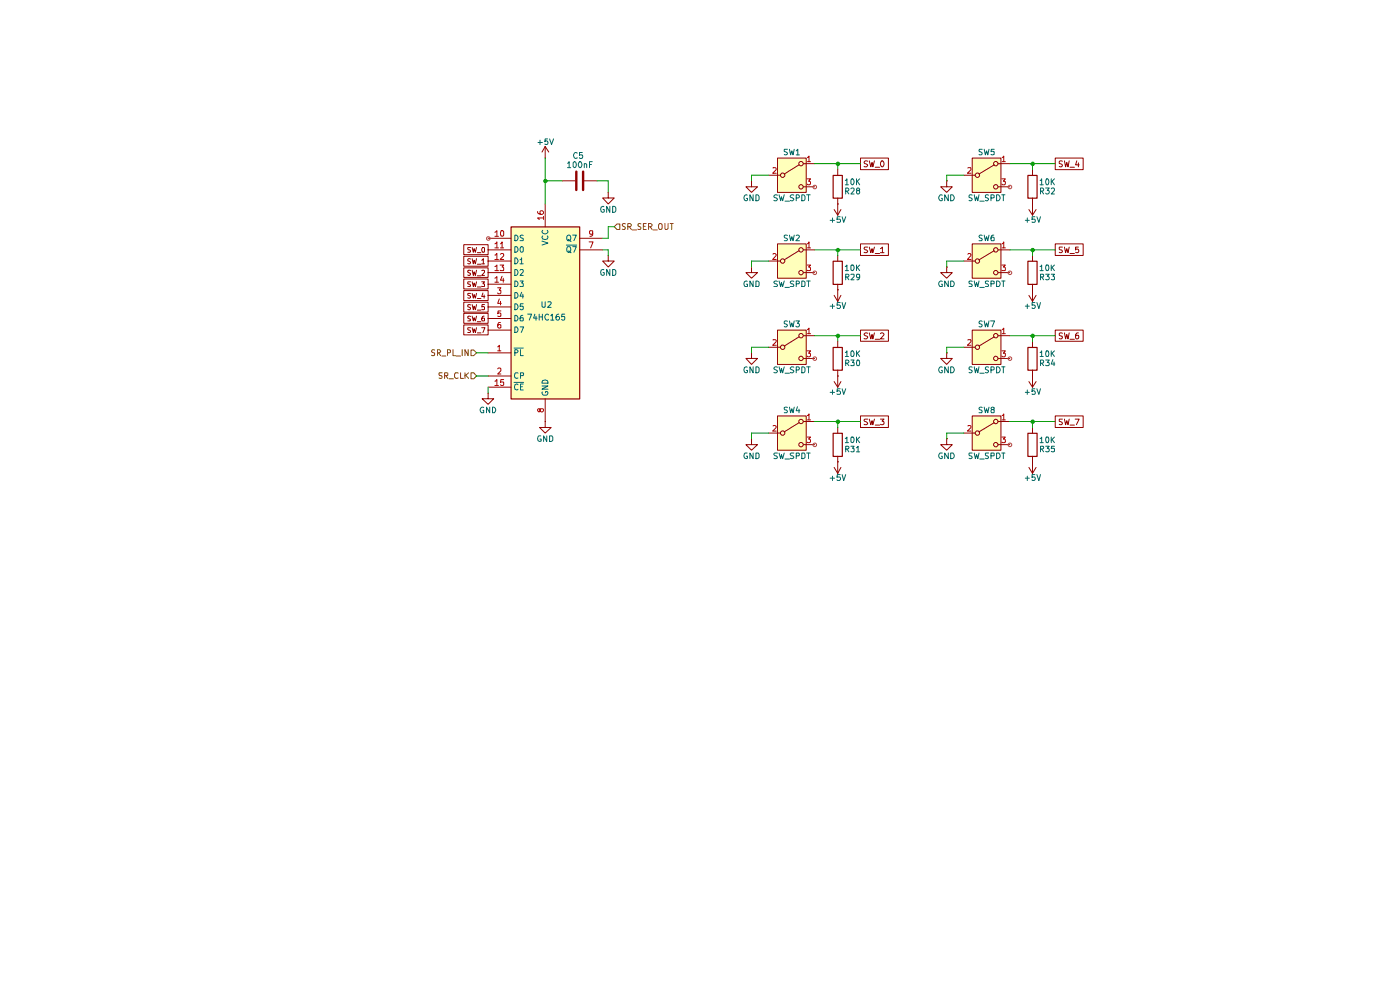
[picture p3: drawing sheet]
<svg xmlns="http://www.w3.org/2000/svg" width="297mm" height="210mm" viewBox="0 0 297 210" stroke-linecap="round" stroke-linejoin="round" font-family="sans-serif">
<g fill="#ffb">
<path d="M206.3 33.6h6.1v7.3h-6.1z"/>
<path d="M206.3 70.1h6.1v7.2h-6.1z"/>
<path d="M206.3 51.8h6.1v7.3h-6.1z"/>
<path d="M206.3 88.3h6.1v7.2h-6.1z"/>
<path d="M165 33.6h6.1v7.3h-6.1z"/>
<path d="M108.4 48.1h14.6v36.5h-14.6z"/>
<path d="M165 51.8h6.1v7.3h-6.1z"/>
<path d="M165 70.1h6.1v7.2h-6.1z"/>
<path d="M165 88.3h6.1v7.2h-6.1z"/>
</g>
<g fill="none" stroke="#910000" stroke-width=".21">
<path d="M115.7 33.5h.1M115.7 31.1l-.7 1.2M115.7 31.1v2.4M115.7 31.1l.7 1.2M119.3 38.4h2.7M124 38.4h2.7M159.4 38.4v1.2h1.3l-1.3 1.2-1.2-1.2h1.2M159.4 38.4h.1M163.1 37.2h2.4M164.9 33.5h6.1v7.3h-6.1zM169.5 35l-3.1 1.9M170.4 34.7h2.4"/>
<path d="M170.4 39.6h2.4M177.7 35.9v1.3M182.5 33.5h6v2.5h-6zM184.1 34.2l-.5-.1-.3 .3 .2 .3 .5 .2 .1 .2-.3 .3-.5-.1M184.4 34.1l.3 1.3 .3-.9 .2 .9 .3-1.3M185.7 35.5h.9M186.9 34.2a.61 .61 0 0 1 .7 .5 .61 .61 0 0 1-.4 .7 .71 .71 0 0 1-.3-1.2zM200.8 38.4v1.2h1.2l-1.2 1.2-1.2-1.2h1.2M200.8 38.4h.1M204.5 37.2h2.3M206.2 33.5h6.1v7.3h-6.1zM210.9 35l-3.2 1.9"/>
<path d="M211.8 34.7h2.4M211.8 39.6h2.4M219 35.9v1.3M223.9 33.5h5.9v2.5h-5.9zM225.4 34.2l-.5-.1-.2 .2v.3l.7 .5-.3 .3-.4-.1M225.8 34.1l.3 1.3 .2-.9 .3 .9 .2-1.3M227 35.5h.9M228.4 34.1l-.2 .9h.7M228.8 34.5v.9M98.4 51.9h5.1v2.1h-5.1zM99.8 52.5l-.6 .1v.2l.5 .2 .1 .3-.1 .2h-.5M100.2 52.5l.2 1 .2-.8 .2 .8 .3-1"/>
<path d="M101.3 53.6h.7M102.4 52.5h.3l.1 .2-.1 .8h-.3l-.1-.2-.1-.5zM103.5 53h4.9M103.5 55.4h4.9M103.5 57.8h4.9M103.5 50.5h4.9M115.7 43.3v4.8M122.9 53h4.9M122.9 50.5h4.9M129 54.2v1.2h1.3l-1.3 1.2-1.2-1.2h1.2M129 54.2h.1M163.1 55.4h2.4"/>
<path d="M164.9 51.7h6.1v7.3h-6.1zM169.5 53.2l-3.1 1.9M170.4 53h2.4M170.4 57.8h2.4M177 44.5l.7 1.1M177.7 43.3h.1M177.7 42v3.6M178.4 44.5l-.7 1.1M204.5 55.4h2.3M206.2 51.7h6.1v7.3h-6.1zM210.9 53.2l-3.2 1.9M211.8 53h2.4"/>
<path d="M211.8 57.8h2.4M218.3 44.5l.7 1.1M219 43.3h.1M219 42v3.6M219 54.2v1.2M219.8 44.5l-.8 1.1M223.9 51.7h5.9v2.5h-5.9zM225.4 52.4l-.7 .1v.3l.7 .5-.3 .3-.4-.1M225.8 52.4l.3 1.2 .2-.9 .3 .9 .2-1.2M227 53.8h.9M228.8 52.4h-.6v.6l.4-.2 .3 .3-.1 .4h-.6M98.4 68.9h5.1v2.1h-5.1z"/>
<path d="M99.8 69.5l-.6 .1v.3l.5 .1 .1 .3-.1 .2h-.5M100.2 69.5l.2 1 .2-.7 .2 .7 .3-1M101.3 70.6h.7M102.2 69.5h.7l-.5 1M103.5 74.8h4.9M103.5 60.3h4.9M103.5 79.8h4.9M103.5 62.7h4.9M103.5 65.1h4.9M103.5 67.6h4.9M103.5 70h4.9M204.5 73.7h2.3"/>
<path d="M206.2 70h6.1v7.3h-6.1zM210.9 71.5l-3.2 1.9M211.8 71.2h2.4M211.8 76h2.4M218.3 62.7l.7 1.2M219 61.5h.1M219 79.8h.1M219 60.3v3.6M219 72.4v1.3M219 78.5v3.6M219.8 62.7l-.8 1.2M223.9 70h5.9v2.4h-5.9z"/>
<path d="M225.4 70.7l-.5-.1-.2 .2v.3l.6 .2 .1 .2-.1 .3h-.6M225.8 70.6l.3 1.3 .2-.9 .3 .9 .2-1.3M227 72h.9M228.8 70.6l-.5 .1-.1 .3v.7l.1 .2 .5-.1v-.7h-.5l-.1 .2M103.5 82.1h4.9M115.7 84.6v4.8M177 99.1l.7 1.3M177.7 98h.1M177.7 90.7v1.2M177.7 96.8v3.6M178.4 99.1l-.7 1.3M204.5 91.9h2.3"/>
<path d="M206.2 88.2h6.1v7.3h-6.1zM210.9 89.7l-3.2 1.9M211.8 89.4h2.4M211.8 94.3h2.4M218.3 99.1l.7 1.3M218.3 80.9l.7 1.2M219 98h.1M219 90.7v1.2M219 96.8v3.6M219.8 99.1l-.8 1.3M219.8 80.9l-.8 1.2M223.9 88.2h5.9v2.5h-5.9z"/>
<path d="M225.4 88.9l-.7 .1v.3l.7 .4-.3 .4-.4-.1M225.8 88.9l.3 1.2 .2-.9 .3 .9 .2-1.2M227 90.2h.9M228.1 88.9h.8l-.6 1.2"/>
<circle cx="166" cy="37.2" r=".47"/>
<circle cx="169.9" cy="39.6" r=".47"/>
<circle cx="169.9" cy="34.7" r=".47"/>
<circle cx="207.4" cy="37.2" r=".47"/>
<circle cx="211.2" cy="34.7" r=".47"/>
<circle cx="211.2" cy="39.6" r=".47"/>
<circle cx="166" cy="55.4" r=".47"/>
<circle cx="169.9" cy="53" r=".47"/>
<circle cx="169.9" cy="57.8" r=".47"/>
<circle cx="207.4" cy="55.4" r=".47"/>
<circle cx="211.2" cy="57.8" r=".47"/>
<circle cx="211.2" cy="53" r=".47"/>
<circle cx="207.4" cy="73.7" r=".47"/>
<circle cx="211.2" cy="76" r=".47"/>
<circle cx="211.2" cy="71.2" r=".47"/>
<circle cx="207.4" cy="91.9" r=".47"/>
<circle cx="211.2" cy="89.4" r=".47"/>
<circle cx="211.2" cy="94.3" r=".47"/>
</g>
<path d="M176.7 37.2h2v4.8h-2zM218.1 37.2h1.9v4.8h-1.9zM108.4 48.1h14.6v36.5h-14.6zM218.1 55.4h1.9v4.9h-1.9zM218.1 73.7h1.9v4.8h-1.9zM176.7 91.9h2v4.9h-2zM218.1 91.9h1.9v4.9h-1.9z" fill="none" stroke="#910000" stroke-width=".25"/>
<g fill="none" stroke="#b90000" stroke-width=".21">
<path d="M164 35.6h.5l.2 .3-.8 .8h.8M171.2 37.9h.8l-.5 .5 .5 .3-.1 .4-.5 .1-.2-.2M171.3 33.4l.3-.3v1.2M171.3 34.3h.7M205.3 35.6h.6l.1 .3-.8 .8h.8M212.5 37.9h.8l-.4 .5 .4 .1v.5l-.2 .2h-.4l-.2-.2M212.6 33.4l.3-.3v1.2M212.6 34.3h.7M105 49.3l.4-.4v1.2M105 51.7l.4-.4v1.3M105 54.1l.4-.3v1.2M105 56.6l.4-.4v1.2"/>
<path d="M105 59l.4-.3v1.2M105 52.6h.8M105 50.1h.8M105 55h.8M105 57.4h.8M105 59.9h.8M106.1 56.2h.8l-.4 .4 .4 .2v.5h-.8M106.2 51.7l.3-.4v1.3M106.2 53.9l.1-.1h.4l.2 .1v.4l-.8 .7h.8M106.2 52.6h.7M106.3 49l.4-.1 .2 .2v.8a.35 .35 0 0 1-.5 .2 .35 .35 0 0 1-.2-.4zM106.5 58.6l-.3 .8h.7"/>
<path d="M106.8 59v.9M114 44.9l.2 .4 .9 .2 .2-.3v-.2l-.2-.3h-.4l-.1 .2v.4l.1 .2M115.3 46.2h-1.3l.4 .4M115.3 45.9v.7M125 51.3h.8l-.5 1.3M125.7 49.4l-.1 .3-.5-.1v-.7l.6 .1v.9l-.6 .2M164 53.9l.4-.1 .3 .3-.8 .9h.8M171.2 56.2h.8l-.5 .4 .5 .3-.1 .5-.7-.1M171.3 51.7l.3-.4v1.3M171.3 52.6h.7M205.3 53.9l.4-.1 .3 .3-.8 .9h.8M212.5 56.2h.8l-.4 .4 .4 .2v.5h-.8"/>
<path d="M212.6 51.7l.3-.4v1.3M212.6 52.6h.7M105.6 73.6l.3-.4v1.2M105.6 78.2l.2-.1h.3l.2 .1v.5l-.7 .6h.7M105.6 61h.7l-.4 .6h.4v.5l-.2 .2h-.3l-.2-.2M105.6 74.4h.7M105.9 63.4l-.3 .9h.7M106.2 68.4l-.4 .1-.2 .8 .2 .3 .5-.1v-.6l-.5-.1-.2 .3M106.2 63.9v.8M106.3 66h-.6l-.1 .5 .2-.1h.3l.2 .1v.6h-.7M205.3 72.1h.6l.1 .3-.8 .8h.8M212.5 74.4h.8l-.4 .5 .4 .1v.5l-.2 .2h-.4l-.2-.2"/>
<path d="M212.6 69.9l.3-.3v1.2M212.6 70.8h.7M105 80.9l.4-.4v1.3M105 81.8h.8M106.9 80.5h-.6l-.1 .6 .6-.1 .1 .6-.2 .2h-.4l-.1-.2M114.6 86.9l.1-.2h.4l.2 .2v.2l-.2 .3h-.3l-.2-.3-.1-.4-.5 .2v.2l.3 .3 .3-.3M205.3 90.3h.4l.3 .3-.8 .8h.8M212.5 92.7h.8l-.4 .4 .4 .2v.5h-.8M212.6 88.1l.3-.3v1.3M212.6 89.1h.7"/>
</g>
<path d="M122.3 36.4v3.9M123.7 36.4v3.9" fill="none" stroke="#910000" stroke-width=".51"/>
<g fill="none" stroke="#006665" stroke-width=".21">
<path d="M109.2 49.9a.66 .66 0 0 1 .7 .4 .66 .66 0 0 1-.3 .8h-.4zM109.2 52.3h.4a.66 .66 0 0 1 .3 .8 .66 .66 0 0 1-.7 .4zM109.2 54.7a.64 .64 0 0 1 .7 .6 .64 .64 0 0 1-.7 .7zM109.2 57.2a.64 .64 0 0 1 .7 .6 .64 .64 0 0 1-.7 .6zM109.2 59.6a.66 .66 0 0 1 .7 .4 .66 .66 0 0 1-.3 .8h-.4zM110.3 55.1l.4-.4v1.3M110.3 57.3l.2-.1h.3l.2 .1v.4l-.7 .7h.7M110.3 59.6h.7l-.3 .4 .3 .2v.5h-.7M110.3 56h.7M110.5 52.3h.3l.2 .2v.8l-.3 .2a.84 .84 0 0 1-.2-1.2zM111 50l-.4-.1-.3 .2 .3 .4 .4 .1v.4l-.7 .1M115 51.1l1.2 .5-1.2 .4"/>
<path d="M115.1 50l-.1 .3a.65 .65 0 0 0 .6 .5 .65 .65 0 0 0 .6-.5l-.1-.3M115.1 48.9l-.1 .2a.6 .6 0 0 0 .7 .5 .6 .6 0 0 0 .5-.7h-.1M120.1 52h2.2M120.4 52.3h.5l.1 .2a.65 .65 0 0 1-.4 1l-.4-.4zM120.5 53.3h.2l.5 .3M120.5 50.8l.7 .4M121.5 52.3h.8l-.5 1.2M121.5 49.9h.8l-.5 1.2M109.1 73.8h1.9M109.2 74.8h.4l.3-.4-.3-.2h-.4v1.2M109.2 62.1h.4a.66 .66 0 0 1 .3 .7 .66 .66 0 0 1-.7 .4zM109.2 64.4a.64 .64 0 0 1 .7 .7 .64 .64 0 0 1-.7 .6z"/>
<path d="M109.2 66.9a.66 .66 0 0 1 .7 .4 .66 .66 0 0 1-.3 .8h-.4zM109.2 69.3h.4a.66 .66 0 0 1 .3 .8 .66 .66 0 0 1-.7 .4zM109.9 79.2l-.5-.1a.61 .61 0 0 0-.3 .8 .61 .61 0 0 0 .8 .3M110.3 69.3h.8l-.5 1.2M110.4 74.2v1.2h.6M110.4 79.7h.6v-.6h-.6v1.2M110.7 62l-.4 .8h.8M110.9 66.9l-.4 .1a.94 .94 0 0 0 0 1.1l.5-.1v-.5l-.5-.1-.2 .2M110.9 62.4v.8M111 64.4h-.6l-.1 .6h.7v.5l-.2 .2h-.3l-.2-.2M109.1 81.1h2M109.9 81.6l-.3-.1a.65 .65 0 0 0-.5 .6 .65 .65 0 0 0 .5 .6l.3-.1"/>
<path d="M110.4 82h.4M111 81.5h-.6v1.2h.6M115 81.9h1.2l-1.2 .7h1.2M115.1 83.1l-.1 .3 .3 .4 .8-.1 .1-.3v-.3h-.5v.2M115.1 80.7h1l.1 .6h-1.2z"/>
<circle cx="120.7" cy="50.5" r=".57"/>
</g>
<path d="M99.9 79.1h.6l.6 .7-.6 .6h-.6z" fill="#fff"/>
<path d="M93.8 79.1l-.7 .1v.3l.7 .4-.2 .4-.5-.1M94.3 79.7h.6l.1-.5-.7-.1v1.2M94.6 79.7l.4 .6M97.2 79.2l-.6-.1-.2 .2v.7a.52 .52 0 0 0 .8 .2M97.7 79.1v1.2h.6M98.6 79.1v1.2M98.8 79.6l.6 .7M99.4 79.1l-.8 .7M99.9 79.1h.6l.6 .7-.6 .6h-.6zM95.3 80.4h.9" fill="none" stroke="#765500" stroke-width=".21"/>
<path d="M99.9 74.3h.6l.6 .5-.6 .6h-.6z" fill="#fff"/>
<path d="M92.2 74.3l-.4-.1-.3 .2 .1 .3 .6 .2v.4l-.2 .1h-.5M92.8 74.8h.4l.3-.4-.3-.2h-.4v1.2M93.1 74.8l.4 .6M93.7 75.5h.9M94.9 74.8h.6v-.5l-.6-.1v1.2M96.1 74.2v1.2h.6M96.8 75.5h.9M98 74.2v1.2M99.3 74.2v1.2l-.7-1.2v1.2M99.9 74.3h.6l.6 .5-.6 .6h-.6z" fill="none" stroke="#765500" stroke-width=".21"/>
<g fill="none" stroke="#910000" stroke-width=".21">
<path d="M98.4 56.8h5.1v2h-5.1zM98.4 54.4h5.1v2.1h-5.1zM98.4 59.2h5.1v2.1h-5.1zM99.8 57.4h-.6v.3l.6 .4-.1 .3-.5-.1M99.8 55l-.4-.1-.2 .1v.3l.6 .3-.1 .4-.5-.1M99.8 59.8h-.5v.4a.42 .42 0 0 1 .4 .6h-.5M100.2 57.3l.2 1.1 .2-.7 .2 .7 .3-1.1M100.2 54.9l.2 1.1 .2-.8 .2 .8 .3-1.1M100.2 59.8l.2 1 .2-.8 .2 .8 .3-1M101.3 58.5h.7M101.3 56.1h.7M102.2 57.4h.6v.3l-.6 .7h.6"/>
<path d="M102.2 55.2l.3-.3v1.1M102.2 59.8h.6l-.4 .4 .4 .1v.4h-.6M102.2 56h.6M98.4 64.1h5.1v2.1h-5.1zM98.4 66.5h5.1v2.1h-5.1zM98.4 61.6h5.1v2.2h-5.1zM99.8 64.7h-.6v.3l.6 .4-.1 .3-.5-.1M99.8 67.1h-.6v.4l.6 .3-.1 .3h-.5M99.8 62.2l-.6 .1v.3l.5 .1 .1 .4-.1 .1h-.5M100.2 64.6l.2 1.1 .2-.8 .2 .8 .3-1.1M100.2 67.1l.2 1 .2-.7 .2 .7 .3-1M100.2 62.2l.2 1 .2-.7 .2 .7 .3-1"/>
<path d="M101.3 60.9h.7M101.3 65.8h.7M101.3 68.2h.7M101.3 63.3h.7M102.4 62.1l-.2 .8h.7M102.7 67.1h-.3l-.2 .8 .2 .2 .4-.1-.1-.5h-.3l-.2 .2M102.7 62.6v.6M102.8 64.6h-.5l-.1 .5h.6v.5h-.6M103.5 83.4v1.2h1.2l-1.2 1.2-1.2-1.2h1.2M103.5 83.4h.1M115.7 89.4v1.3h1.2l-1.2 1.2-1.2-1.2h1.2M115.7 89.4h.1"/>
</g>
<path d="M130.9 47.5h.6v1.2h-.6l-.6-.6z" fill="#fff"/>
<g fill="none" stroke="#765500" stroke-width=".21">
<path d="M130.9 47.5h.6v1.2h-.6l-.6-.6zM132.7 47.5l-.4-.1-.3 .3 .1 .2 .5 .3v.4h-.6M133.2 48.1h.5l.2-.4-.2-.3h-.5v1.3M133.5 48.1l.4 .6M134.1 48.8h.9M136 47.5h-.6v.4l.5 .3 .1 .2-.3 .3-.4-.1M136.5 48h.4M137.1 47.4h-.6v1.3h.6M137.6 48.1h.5l.2-.4-.2-.3h-.5v1.3M137.9 48.1l.4 .6M138.5 48.8h.9M140 47.4l.5 .2v.9l-.5 .2a.86 .86 0 0 1 0-1.3z"/>
<path d="M141.1 47.4v1.1l.1 .2h.3l.2-.3v-1M142.2 47.4h.6M142.5 47.4v1.3"/>
</g>
<g fill="none" stroke="#910000" stroke-width=".21">
<path d="M129 40.8v1.2h1.3l-1.3 1.3-1.2-1.3h1.2M129 40.8h.1M159.4 56.6v1.2h1.3l-1.3 1.2-1.2-1.2h1.2M159.4 56.6h.1M177.7 54.2v1.2M182.5 51.7h6v2.5h-6zM184.1 52.4h-.6l-.2 .3 .3 .3h.2l.3 .3-.1 .2h-.7M184.4 52.4l.3 1.2 .3-.9 .2 .9 .3-1.2M185.7 53.8h.9M186.8 52.7l.4-.3v1.2M186.8 53.6h.7M200.8 56.6v1.2h1.2l-1.2 1.2-1.2-1.2h1.2"/>
<path d="M200.8 56.6h.1M159.4 74.8v1.2h1.3l-1.3 1.3-1.2-1.3h1.2M159.4 74.8h.1M163.1 73.7h2.4M164.9 70h6.1v7.3h-6.1zM169.5 71.5l-3.1 1.9M170.4 71.2h2.4M170.4 76h2.4M177 62.7l.7 1.2M177.7 61.5h.1M177.7 79.8h.1M177.7 60.3v3.6"/>
<path d="M177.7 72.4v1.3M177.7 78.5v3.6M178.4 62.7l-.7 1.2M182.5 70h6v2.4h-6zM184.1 70.7l-.5-.1-.3 .3 .1 .2 .7 .4-.3 .4-.5-.1M184.4 70.6l.3 1.3 .3-.9 .2 .9 .3-1.3M185.7 72h.9M186.8 70.8l.1-.2h.4l.2 .3-.7 1h.7M200.8 74.8v1.2h1.2l-1.2 1.3-1.2-1.3h1.2M200.8 74.8h.1M159.4 93.1v1.2h1.3l-1.3 1.2-1.2-1.2h1.2M159.4 93.1h.1"/>
<path d="M163.1 91.9h2.4M164.9 88.2h6.1v7.3h-6.1zM169.5 89.7l-3.1 1.9M170.4 89.4h2.4M170.4 94.3h2.4M177 80.9l.7 1.2M178.4 80.9l-.7 1.2M182.5 88.2h6v2.5h-6zM184.1 88.9h-.6l-.2 .2 .2 .3 .6 .3-.1 .3h-.7M184.4 88.9l.3 1.2 .3-.9 .2 .9 .3-1.2M185.7 90.2h.9M186.8 88.9h.7l-.4 .4 .4 .3v.4h-.7"/>
<path d="M200.8 93.1v1.2h1.2l-1.2 1.2-1.2-1.2h1.2M200.8 93.1h.1"/>
<circle cx="166" cy="73.7" r=".47"/>
<circle cx="169.9" cy="71.2" r=".47"/>
<circle cx="169.9" cy="76" r=".47"/>
<circle cx="166" cy="91.9" r=".47"/>
<circle cx="169.9" cy="89.4" r=".47"/>
<circle cx="169.9" cy="94.3" r=".47"/>
</g>
<path d="M176.7 55.4h2v4.9h-2zM176.7 73.7h2v4.8h-2z" fill="none" stroke="#910000" stroke-width=".25"/>
<path d="M164 72.1h.5l.2 .3-.8 .8h.8M171.2 74.4h.8l-.5 .5h.4v.7l-.5 .1-.2-.2M171.3 69.9l.3-.3v1.2M171.3 70.8h.7M164 90.3h.4l.3 .3-.8 .8h.8M171.2 92.7h.8l-.5 .4 .5 .3-.1 .4h-.7M171.3 88.1l.3-.3v1.3M171.3 89.1h.7" fill="none" stroke="#b90000" stroke-width=".21"/>
<g fill="none" stroke="#090" stroke-width=".21">
<path d="M115.7 33.5v9.8M115.7 38.4h3.6M126.7 38.4h2.3v2.4M163.1 37.2h-3.7v1.2M172.8 34.7h9.7M177.7 34.7v1.2M204.5 37.2h-3.7v1.2M214.2 34.7h9.7M219 34.7v1.2M127.8 53h1.2v1.2M130.3 48.1h-1.3v2.4h-1.2M163.1 55.4h-3.7v1.2"/>
<path d="M172.8 53h9.7M177.7 53v1.2M204.5 55.4h-3.7v1.2M214.2 53h9.7M219 53v1.2M101.1 79.8h2.4M101.1 74.8h2.4M163.1 73.7h-3.7v1.1M172.8 71.2h9.7M177.7 71.2v1.2M204.5 73.7h-3.7v1.1M214.2 71.2h9.7"/>
<path d="M219 71.2v1.2M103.5 82.1v1.3M163.1 91.9h-3.7v1.2M172.8 89.4h9.7M177.7 89.4v1.3M204.5 91.9h-3.7v1.2M214.2 89.4h9.7M219 89.4v1.3"/>
</g>
<g fill="#090">
<circle cx="219.1" cy="53" r=".47"/>
<circle cx="219.1" cy="34.8" r=".47"/>
<circle cx="219.1" cy="89.5" r=".47"/>
<circle cx="219.1" cy="71.2" r=".47"/>
<circle cx="177.8" cy="34.8" r=".47"/>
<circle cx="177.8" cy="53" r=".47"/>
<circle cx="115.7" cy="38.4" r=".47"/>
<circle cx="177.8" cy="71.2" r=".47"/>
<circle cx="177.8" cy="89.5" r=".47"/>
</g>
<g fill="none" stroke="#006665" stroke-width=".21">
<path d="M114.1 30.2h1M114.6 29.7v1M116.2 29.5h-.5l-.1 .6 .1-.2 .5 .1v.6h-.6M116.6 29.5l.4 1.2 .4-1.2M120.4 34.6l.3-.3v1.3M120.4 35.6h.7M121.8 34.3a.68 .68 0 0 1 .5 .6 .68 .68 0 0 1-.5 .7l-.2-.3v-.8zM122.4 32.5l-.2-.2a.65 .65 0 0 0-.5 .7 .65 .65 0 0 0 .5 .6l.2-.2M122.9 34.4a.61 .61 0 0 1 .6 .5 .61 .61 0 0 1-.4 .7 .71 .71 0 0 1-.2-1.2zM123.5 32.3h-.6v.6h.6v.6l-.4 .1-.2-.2M124 34.8l.3-.1 .2 .2v.7M124 34.7v.9"/>
<path d="M125.1 34.9h.4M125.6 34.3h-.5v1.3M167 31.7h-.5l-.1 .4a.57 .57 0 0 1 .6 .7h-.6M167.5 31.7l.2 1.2 .3-.9 .2 .9 .3-1.2M168.9 32l.4-.3v1.2M168.9 32.9h.7M179.3 38.3l.4-.4v1.3M179.3 39.2h.7M180.8 37.9a.68 .68 0 0 1 .4 .7 .68 .68 0 0 1-.4 .6l-.3-.3v-.7zM181.7 37.9v1.3M181.9 38.4l.5 .8M182.4 37.9l-.7 .7"/>
<path d="M208.4 31.7h-.6v.5l.5 .1 .1 .3-.3 .3-.4-.1M208.8 31.7l.2 1.2 .3-.9 .3 .9 .2-1.2M210.9 31.7h-.6l-.1 .5h.7v.6h-.7M220.6 38.3h.2l.2-.4v1.3M220.6 39.2h.7M221.8 39.9h.8l-.4 .5 .4 .2v.3l-.3 .2h-.3l-.2-.1M222.1 37.9a.68 .68 0 0 1 .4 .7 .68 .68 0 0 1-.4 .6l-.3-.5 .1-.6zM223 37.9v1.3M223.2 38.4l.5 .8M223.7 37.9l-.7 .7M128.1 57.2h-.1a.64 .64 0 0 0-.6 .5 .64 .64 0 0 0 .5 .7l.3-.1v-.5h-.3M128.1 43.9l-.1-.1a.64 .64 0 0 0-.6 .6 .64 .64 0 0 0 .5 .6l.3-.1v-.4h-.3"/>
<path d="M129.4 57.2v1.2l-.7-1.2v1.2M129.4 43.8v1.2l-.7-1.2v1.2M130 57.2h.3l.3 .3v.6l-.3 .3h-.3zM130 43.8h.3l.3 .3v.6l-.3 .3h-.3zM158.5 41.4a.61 .61 0 0 0-.7 .3 .61 .61 0 0 0 .1 .7l.3 .2 .3-.1 .1-.4h-.3M158.5 59.7l-.1-.1a.66 .66 0 0 0-.6 .5 .66 .66 0 0 0 .3 .7l.5-.1v-.4h-.3M159.8 41.3v1.3l-.7-1.3v1.3M159.8 59.6v1.2l-.7-1.2v1.2M160.4 41.3l.5 .1 .1 .3v.6l-.3 .3h-.3zM160.4 59.6h.3l.3 .3v.6l-.1 .3h-.5zM164.9 41.4l-.5-.1-.2 .3 .1 .3 .6 .4-.2 .3-.5-.1M164.9 59.7h-.6l-.1 .2 .2 .3h.3l.2 .4-.1 .2h-.6"/>
<path d="M165.3 41.3l.3 1.3 .2-.9 .2 .9 .4-1.3M165.3 59.6l.3 1.2 .2-.9 .2 .9 .4-1.2M166.5 42.7h1M167 50h-.6v.3l.6 .4-.1 .4h-.5M167.5 49.9l.2 1.2 .3-.9 .2 .9 .3-1.2M168.4 41.4l-.5-.1-.3 .3 .2 .3 .6 .4-.3 .3-.5-.1M168.4 59.7h-.7l-.1 .2 .3 .3h.2l.3 .4-.2 .2h-.6M168.9 42l.6-.1v-.5l-.6-.1v1.3M168.9 50l.4-.1 .3 .3-.8 .9h.8M170.1 41.3l.5 .1 .2 .3v.6l-.4 .3h-.3zM170.1 59.6h.3l.4 .3v.6l-.2 .3h-.5zM171.1 41.3h.8"/>
<path d="M171.1 59.6h.8M171.5 41.3v1.3M171.5 59.6v1.2M176.1 46.7h.9M176.6 46.2v1M178.2 46h-.6l-.1 .6 .6-.1 .2 .2v.3l-.2 .2-.6-.1M178.6 46l.4 1.2 .4-1.2M179.3 56.6l.4-.4v1.2M179.3 57.4h.7M179.4 40.6h.4l.3-.5-.3-.2h-.4v1.2M179.4 58.8h.5l.2-.5-.2-.1h-.5v1.2M179.7 40.6l.4 .5"/>
<path d="M179.7 58.8l.4 .6M180.5 56.4l.2-.2 .3 .1a.66 .66 0 0 1-.2 1.1l-.3-.2zM180.5 40l.2-.1h.3l.2 .1v.4l-.7 .7h.7M180.5 58.3h.7v.4l-.7 .7h.7M181.7 56.2v1.2M181.9 56.7l.5 .7M182 40.4h-.2a.31 .31 0 0 1 .1-.4 .31 .31 0 0 1 .4 0v.4h-.3l-.3 .2v.3l.3 .2 .4-.2-.1-.4-.2-.1M182.4 58.7l-.3 .2-.3-.1v-.6h.5l.1 .1-.2 1-.4 .1M182.4 56.2l-.7 .7M199.9 41.4a.54 .54 0 0 0-.6 .1 .54 .54 0 0 0-.2 .6l.5 .5 .3-.1v-.4h-.2M199.9 59.7a.61 .61 0 0 0-.8 .3 .61 .61 0 0 0 .3 .8h.5v-.5h-.2M201.2 41.3v1.3l-.8-1.3v1.3"/>
<path d="M201.2 59.6v1.2l-.8-1.2v1.2M201.7 41.3a.65 .65 0 0 1 .7 .7 .65 .65 0 0 1-.7 .6zM201.7 59.6a.66 .66 0 0 1 .7 .4 .66 .66 0 0 1-.2 .8h-.5zM206.2 41.4l-.5-.1-.1 .2v.3l.6 .5-.2 .3-.4-.1M206.2 59.7h-.6v.3l.6 .5-.1 .3h-.5M206.7 41.3l.2 1.3 .3-.9 .2 .9 .3-1.3M206.7 59.6l.2 1.2 .3-.9 .2 .9 .3-1.2M207.9 42.7h.9M208.4 50h-.6v.4l.5 .1 .1 .4-.1 .2h-.6M208.8 49.9l.2 1.2 .3-.9 .3 .9 .2-1.2M209.7 41.4l-.5-.1-.2 .2v.3l.7 .5-.2 .3-.5-.1M209.7 59.7h-.7v.3l.7 .5-.1 .3h-.6"/>
<path d="M210.2 42l.7-.1v-.4l-.7-.2v1.3M210.8 49.9l-.4 .1-.2 .9 .1 .2 .6-.1-.1-.6-.3-.1-.3 .2M211.4 41.3a.65 .65 0 0 1 .8 .7 .65 .65 0 0 1-.8 .6zM211.4 59.6a.66 .66 0 0 1 .7 .4 .66 .66 0 0 1-.2 .8h-.5zM212.5 41.3h.7M212.5 59.6h.7M212.9 41.3v1.3M212.9 59.6v1.2M217.5 46.7h.9M217.9 46.2v1M219.5 46h-.6v.6l.6-.1 .1 .2v.3l-.1 .2-.6-.1M220 46l.4 1.2 .3-1.2"/>
<path d="M220.6 56.6l.4-.4v1.2M220.6 57.4h.7M220.7 58.8h.6v-.6h-.6v1.2M220.7 40.6l.6-.1v-.5l-.6-.1v1.2M221 58.8l.4 .6M221 40.6l.4 .5M221.8 58.2h.8l-.4 .4 .4 .2-.1 .5h-.7M221.9 56.3l.4-.1a.86 .86 0 0 1 0 1.2l-.4-.1zM223 58.2h.7l-.3 .4 .3 .2v.5h-.7M223 40l.2-.1h.3l.2 .1v.4l-.7 .7h.7M223 56.2v1.2M223.2 56.7l.5 .7"/>
<path d="M223.7 56.2l-.7 .7M111.9 66.6h.9l-.5 1.3M113.5 66.6l-.3 .9h.8M113.7 67.1v.8M114.4 66.6v1.3M114.4 67.2h.7M115 64v.9l.2 .3 .5-.1v-1.1M115.1 66.6v1.3M116.2 64.1l.6-.1 .1 .3-.7 .9h.7M116.3 66.8l-.1-.2a.64 .64 0 0 0-.6 .7 .64 .64 0 0 0 .6 .6l.1-.2M116.8 67l.4-.4v1.3M116.8 67.9h.7"/>
<path d="M118.5 66.6l-.4 .2-.2 .9 .3 .2h.3l.2-.2v-.4l-.2-.2h-.4l-.2 .2M119.8 66.6h-.6l-.1 .6 .6-.1 .1 .6-.2 .2h-.3l-.2-.2M158.5 77.9l-.1-.1a.64 .64 0 0 0-.6 .6 .64 .64 0 0 0 .5 .7l.3-.2v-.3h-.3M159.8 77.8v1.3l-.7-1.3v1.3M160.4 77.8h.3l.3 .3v.6l-.3 .4h-.3zM164.9 77.9l-.5-.1-.2 .3 .1 .2 .6 .4-.2 .4-.5-.1M165.3 77.8l.3 1.3 .2-1 .2 1 .4-1.3M166.5 79.2h1M166.5 61h1M167 68.2l-.5-.1-.1 .1v.4l.6 .4-.2 .3h-.4M167.5 68.1l.2 1.2 .3-.8 .2 .8 .3-1.2M168.4 77.9l-.5-.1-.3 .3 .1 .2 .7 .4-.3 .4-.5-.1"/>
<path d="M168.8 68.1h.8l-.4 .5 .4 .2-.1 .5h-.5l-.2-.1M168.9 60.2h.6v-.5l-.6-.1v1.2M168.9 78.5l.6-.1v-.5l-.6-.1v1.3M170.1 77.8h.3l.4 .3v.6l-.4 .4h-.3zM171.1 77.8h.8M171.5 77.8v1.3M176.1 64.9h.9M176.6 64.5v.9M178.2 64.2h-.6l-.1 .6h.7l.1 .4-.2 .2h-.4l-.2-.1M178.6 64.2l.4 1.2 .4-1.2M179.3 74.8l.4-.4v1.2M179.3 75.6h.7"/>
<path d="M179.4 77h.4l.3-.2-.1-.3-.6-.1v1.2M179.7 77l.4 .6M180.5 76.4h.7l-.4 .5 .4 .1v.5h-.7M180.6 74.5h.1a.6 .6 0 0 1 .6 .4 .6 .6 0 0 1-.3 .7h-.3l-.2-.2zM181.7 74.4v1.2M181.8 76.5l.3-.1a.91 .91 0 0 1 .1 1.2l-.4-.1zM181.9 74.9l.5 .7M182.4 74.4l-.7 .7M199.9 77.9l-.2-.1a.64 .64 0 0 0-.6 .6 .64 .64 0 0 0 .6 .7l.2-.1v-.4h-.2M201.2 77.8v1.3l-.8-1.3v1.3M201.7 77.8a.65 .65 0 0 1 .8 .6 .65 .65 0 0 1-.8 .7zM206.2 77.9l-.5-.1-.1 .2v.3l.6 .4-.2 .4-.4-.1"/>
<path d="M206.7 77.8l.2 1.3 .3-1 .2 1 .3-1.3M207.9 79.2h.9M207.9 61h.9M208.4 68.2h-.6v.5l.5 .1 .1 .3-.3 .2h-.4M208.8 68.1l.2 1.2 .3-.8 .3 .8 .2-1.2M209.7 77.9l-.5-.1-.2 .2v.3l.7 .4-.2 .4-.5-.1M210.1 68.1h.9l-.5 1.2M210.2 78.5l.6-.1 .1-.4-.7-.2v1.3M210.2 60.2h.6l.1-.5-.7-.1v1.2M211.4 77.8a.65 .65 0 0 1 .8 .6 .65 .65 0 0 1-.8 .7zM212.5 77.8h.7M212.9 77.8v1.3"/>
<path d="M217.5 64.9h.9M217.9 64.5v.9M219.5 64.2h-.6v.6h.6l.1 .4-.2 .2-.5-.1M220 64.2l.4 1.2 .3-1.2M220.6 74.8h.2l.2-.4v1.2M220.6 75.6h.7M220.7 77h.6v-.5l-.6-.1v1.2M221 77l.4 .6M221.8 76.4h.8l-.4 .5 .4 .1v.4l-.2 .2-.6-.1M221.9 74.5l.4-.1a.91 .91 0 0 1 0 1.2l-.4-.1zM223 74.4v1.2M223.2 74.9l.5 .7"/>
<path d="M223.4 76.3l-.4 .9h.8M223.6 76.8v.8M223.7 74.4l-.7 .7M102.6 86.4a.61 .61 0 0 0-.8 .4 .61 .61 0 0 0 .3 .7h.5v-.5h-.2M103.9 86.4v1.1l-.7-1.1v1.1M104.5 86.4a.66 .66 0 0 1 .6 .4 .66 .66 0 0 1-.2 .7h-.4zM114.7 92.5h-.4a.61 .61 0 0 0-.3 .7 .61 .61 0 0 0 .8 .4v-.5h-.2M116 92.5v1.1l-.7-1.1v1.1M116.6 92.5h.5l.2 .2v.7l-.4 .2h-.3zM158.5 96.1h-.4a.61 .61 0 0 0-.3 .8 .61 .61 0 0 0 .8 .3v-.4h-.3M159.8 96.1v1.2l-.7-1.2v1.2M160.4 96.1h.5l.1 .3v.6l-.3 .3h-.3z"/>
<path d="M164.9 96.1h-.6l-.1 .2 .2 .4h.3l.2 .2-.1 .3h-.6M165.3 96.1l.3 1.2 .2-.9 .2 .9 .4-1.2M166.5 97.4h1M167 86.4h-.6v.4l.6 .4-.1 .3h-.5M167.5 86.4l.2 1.1 .3-.8 .2 .8 .3-1.1M168.4 96.1h-.6l-.2 .2 .3 .4h.2l.3 .2-.1 .3h-.7M168.9 96.7h.6v-.6h-.6v1.2M169.2 86.3l-.3 .8h.8M169.5 86.8v.7M170.1 96.1h.5l.2 .3v.6l-.4 .3h-.3zM171.1 96.1h.8M171.5 96.1v1.2"/>
<path d="M176.1 83.2h.9M176.6 82.7v1M178.2 82.5h-.6l-.1 .6 .2-.2h.4l.2 .2v.4l-.2 .2-.6-.1M178.6 82.5l.4 1.2 .4-1.2M179.3 93.1l.4-.4v1.2M179.3 93.9h.7M179.4 95.3l.6-.1 .1-.4-.2-.1h-.5v1.1M179.7 95.3l.4 .5M180.5 92.9l.2-.2a.6 .6 0 0 1 .6 .5 .6 .6 0 0 1-.5 .7l-.3-.3zM180.5 94.7h.7l-.4 .4 .4 .1v.6h-.7M181.7 95l.3-.3v1.1M181.7 92.7v1.2"/>
<path d="M181.7 95.8h.7M181.9 93.2l.5 .7M182.4 92.7l-.7 .7M199.9 96.1h-.5a.61 .61 0 0 0-.2 .8 .61 .61 0 0 0 .7 .3v-.4h-.2M201.2 96.1v1.2l-.8-1.2v1.2M201.7 96.1h.5a.66 .66 0 0 1 .2 .8 .66 .66 0 0 1-.7 .4zM206.2 96.1l-.6 .1v.3l.6 .4-.2 .4-.4-.1M206.7 96.1l.2 1.2 .3-.9 .2 .9 .3-1.2M207.9 97.4h.9M208.4 86.4h-.6v.5a.47 .47 0 0 1 .4 .2 .47 .47 0 0 1 .1 .4h-.6M208.8 86.4l.2 1.1 .3-.8 .3 .8 .2-1.1M209.7 96.1l-.7 .1v.3l.7 .4-.2 .4-.5-.1"/>
<path d="M210.2 96.7h.6l.1-.5-.7-.1v1.2M210.5 86.9l-.3-.3a.42 .42 0 0 1 .7-.2v.4l-.2 .1a.4 .4 0 0 0-.5 .2 .4 .4 0 0 0 .1 .4h.6v-.5l-.2-.1M211.4 96.1h.5a.66 .66 0 0 1 .2 .8 .66 .66 0 0 1-.7 .4zM212.5 96.1h.7M212.9 96.1v1.2M217.5 83.2h.9M217.9 82.7v1M219.5 82.5h-.6v.6l.5-.2 .2 .2v.4l-.1 .2-.6-.1M220 82.5l.4 1.2 .3-1.2M220.6 93.1l.4-.4v1.2M220.6 93.9h.7M220.7 95.3l.6-.1v-.5h-.6v1.1"/>
<path d="M221 95.3l.4 .5M221.8 94.7h.8l-.4 .4 .4 .2-.1 .5h-.7M221.9 92.8l.4-.1a.91 .91 0 0 1 0 1.2l-.4-.1zM223 92.7v1.2M223.2 93.2l.5 .7M223.7 94.7h-.6l-.1 .5h.7v.6h-.7M223.7 92.7l-.7 .7M176.1 101.4h.9M176.6 101v.9M178.2 100.7h-.6l-.1 .6 .6-.1 .2 .5-.2 .2h-.4l-.2-.1M178.6 100.7l.4 1.2 .4-1.2M217.5 101.4h.9"/>
<path d="M217.9 101v.9M219.5 100.7h-.6v.6l.6-.1 .1 .5-.2 .2-.5-.1M220 100.7l.4 1.2 .3-1.2"/>
</g>
<g fill="none" stroke="#b54549" stroke-width=".21">
<circle cx="172.8" cy="39.7" r=".38"/>
<circle cx="214.2" cy="39.7" r=".38"/>
<circle cx="103.6" cy="50.6" r=".38"/>
<circle cx="172.8" cy="57.9" r=".38"/>
<circle cx="214.2" cy="57.9" r=".38"/>
<circle cx="172.8" cy="76.1" r=".38"/>
<circle cx="214.2" cy="76.1" r=".38"/>
<circle cx="172.8" cy="94.4" r=".38"/>
<circle cx="214.2" cy="94.4" r=".38"/>
</g>
</svg>
